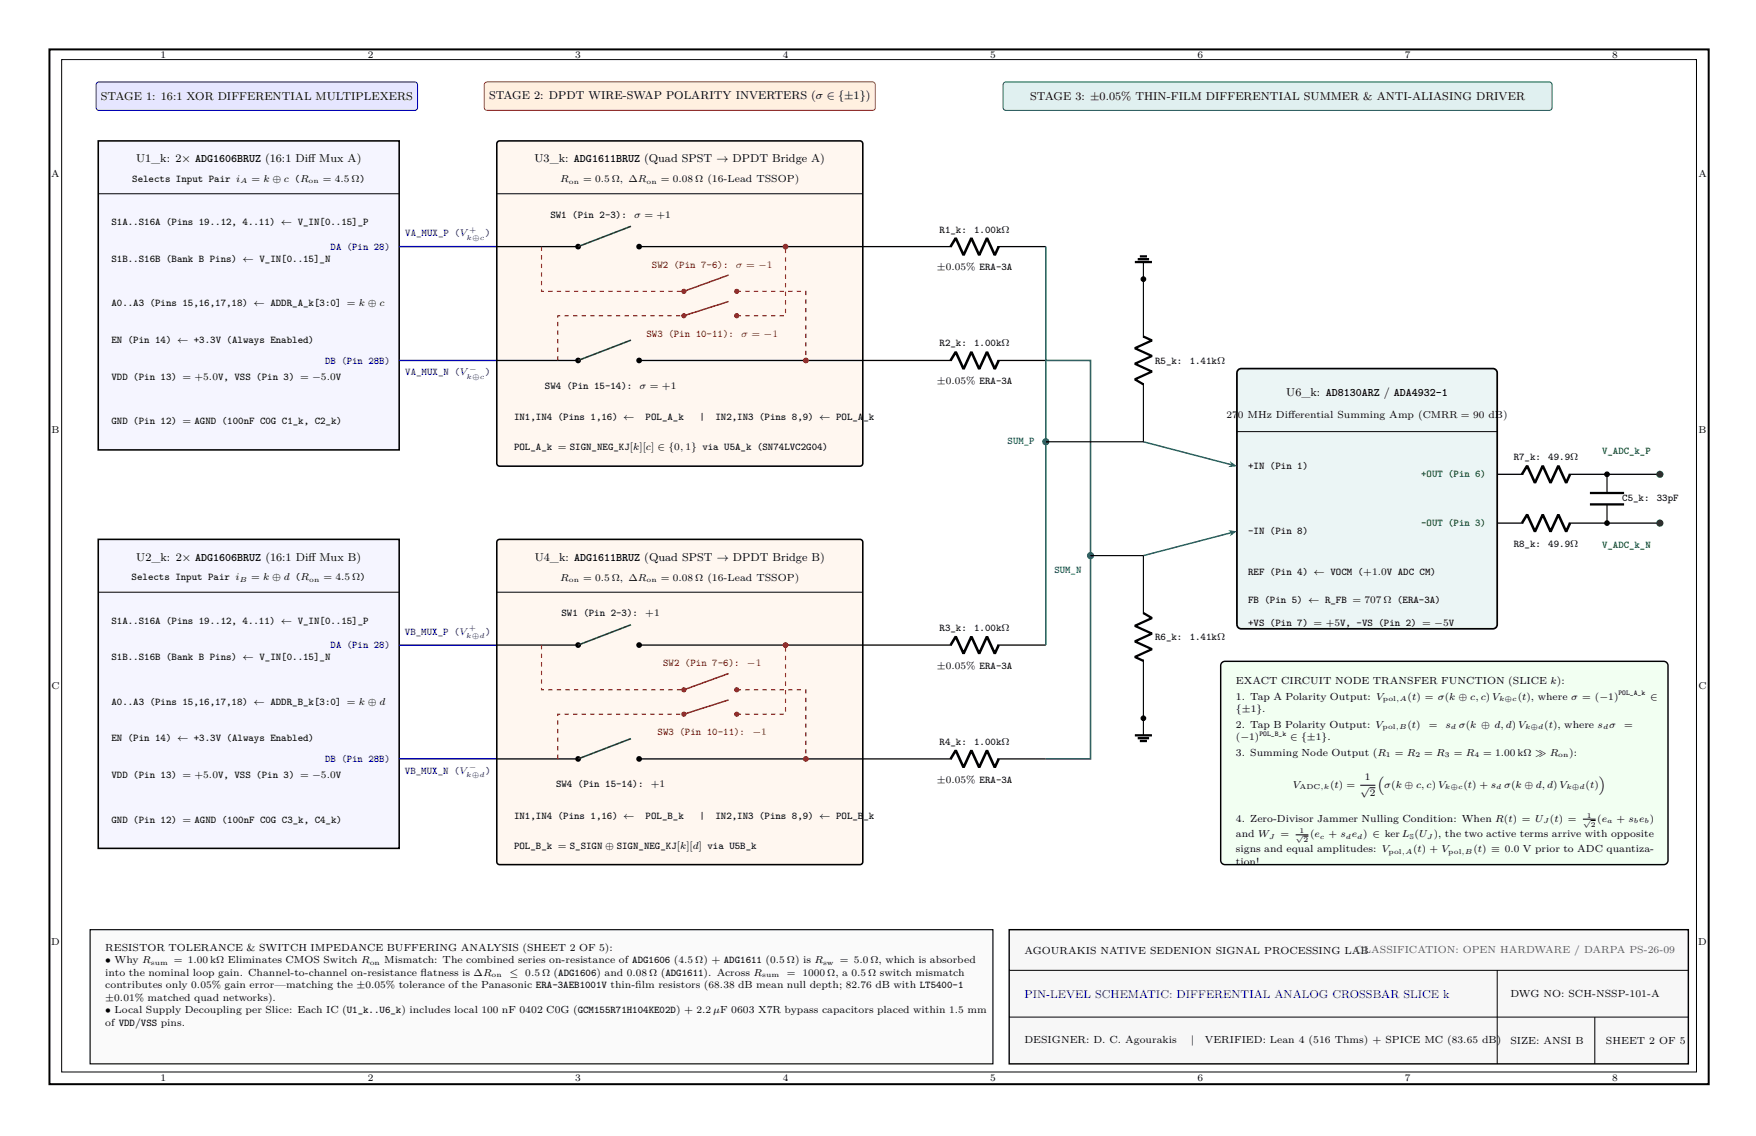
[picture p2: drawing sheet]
<svg xmlns="http://www.w3.org/2000/svg" width="432mm" height="279mm" viewBox="0 0 432 279" stroke-linecap="round" stroke-linejoin="round" font-family="sans-serif">
<defs><g id="words">
<g font-size="2.8">
<text x="24.8" y="24.6">STAGE 1: 16:1 XOR DIFFERENTIAL MULTIPLEXERS</text>
<text x="120.3" y="24.4">STAGE 2: DPDT WIRE-SWAP POLARITY INVERTERS (σ ∈ {±1})</text>
<text x="253.3" y="24.6">STAGE 3: ±0.05% THIN-FILM DIFFERENTIAL SUMMER &amp; ANTI-ALIASING DRIVER</text>
<text x="33.4" y="39.9">U1_k: 2× ADG1606BRUZ (16:1 Dif</text>
<text x="75.8" y="39.9">f Mux A)</text>
<text x="131.4" y="39.9">U3_k: ADG1611BRUZ (Quad SPST → DPDT Bridge A)</text>
<text x="316.3" y="97.4">U6_k: AD8130ARZ / ADA4932-1</text>
<text x="33.5" y="137.9">U2_k: 2× ADG1606BRUZ (16:1 Dif</text>
<text x="75.8" y="137.9">f Mux B)</text>
<text x="131.5" y="137.9">U4_k: ADG1611BRUZ (Quad SPST → DPDT Bridge B)</text>
</g>
<text font-size="2.8" fill="#0000b3" x="251.9" y="245.4">PIN-LEVEL SCHEMATIC: DIFFERENTIAL ANALOG CROSSBAR SLICE k</text>
<g font-size="2.5">
<text x="39.5" y="14.3">1</text>
<text x="90.5" y="14.3">2</text>
<text x="141.5" y="14.2">3</text>
<text x="192.5" y="14.3">4</text>
<text x="243.5" y="14.2">5</text>
<text x="294.5" y="14.2">6</text>
<text x="345.5" y="14.3">7</text>
<text x="396.5" y="14.2">8</text>
<text x="12.6" y="43.5">A</text>
<text x="32.5" y="44.8">Selects Input Pair i</text>
<text x="61.8" y="44.8">= k ⊕ c (R</text>
<text x="79.4" y="44.8">= 4.5 Ω)</text>
<text x="137.8" y="44.8">R</text>
<text x="143.4" y="44.8">= 0.5 Ω, ∆R</text>
<text x="162.5" y="44.8">= 0.08 Ω (16-Lead TSSOP)</text>
<text x="417.6" y="43.5">A</text>
<text x="135.3" y="53.6">SW1 (Pin 2-3):</text>
<text x="155.9" y="53.6">σ = +1</text>
<text x="27.4" y="55.4">S1A..S16A (Pins 19..12, 4..11) ← V_IN[0..15]_P</text>
<text x="231" y="57.2">R1_k:</text>
<text x="239.6" y="57.2">1.00kΩ</text>
<text x="27.4" y="64.4">S1B..S16B (Bank B Pins) ← V_IN[0..15]_N</text>
<text x="230.4" y="66.5">±0.05% ERA-3A</text>
<text x="27.4" y="75.4">A0..A3 (Pins 15,16,17,18) ← ADDR_A_k[3:0] = k ⊕ c</text>
<text x="27.4" y="84.2">EN (Pin 14) ← +3.3V (Always Enabled)</text>
<text x="231" y="85.2">R2_k:</text>
<text x="239.6" y="85.2">1.00kΩ</text>
<text x="284" y="89.4">R5_k:</text>
<text x="292.6" y="89.4">1.41kΩ</text>
<text x="27.4" y="93.4">VDD (Pin 13) = +5.0V, VSS (Pin 3) = −5.0V</text>
<text x="134" y="95.7">SW4 (Pin 15-14):</text>
<text x="157.3" y="95.7">σ = +1</text>
<text x="230.4" y="94.5">±0.05% ERA-3A</text>
<text x="12.7" y="106.5">B</text>
<text x="27.4" y="104.4">GND (Pin 12) = AGND (100nF C0G C1_k, C2_k)</text>
<text x="126.4" y="103.4">IN1,IN4 (Pins 1,16) ←</text>
<text x="158.8" y="103.4">POL_A_k</text>
<text x="172" y="103.4">|</text>
<text x="175.9" y="103.4">IN2,IN3 (Pins 8,9) ← POL_A_k</text>
<text x="301.6" y="102.8">270 MHz Dif</text>
<text x="316.8" y="102.8">ferential Summing Amp (CMRR = 90 dB)</text>
<text x="417.7" y="106.5">B</text>
<text x="126.4" y="110.8">POL_A_k = SIGN_NEG_KJ[k][c] ∈ {0, 1} via U5A_k (SN74LVC2G04)</text>
<text x="372.2" y="113.2">R7_k:</text>
<text x="380.7" y="113.2">49.9Ω</text>
<text x="306.9" y="115.4">+IN (Pin 1)</text>
<text x="398.9" y="123.2">C5_k:</text>
<text x="407.4" y="123.2">33pF</text>
<text x="306.9" y="131.4">-IN (Pin 8)</text>
<text x="372.2" y="134.5">R8_k:</text>
<text x="380.7" y="134.5">49.9Ω</text>
<text x="32.4" y="142.8">Selects Input Pair i</text>
<text x="61.8" y="142.8">= k ⊕ d (R</text>
<text x="79.5" y="142.8">= 4.5 Ω)</text>
<text x="137.8" y="142.8">R</text>
<text x="143.4" y="142.8">= 0.5 Ω, ∆R</text>
<text x="162.5" y="142.8">= 0.08 Ω (16-Lead TSSOP)</text>
<text x="306.9" y="141.4">REF (Pin 4) ← VOCM (+1.0V ADC CM)</text>
<text x="306.9" y="148.4">FB (Pin 5) ← R_FB = 707 Ω (ERA-3A)</text>
<text x="27.4" y="153.4">S1A..S16A (Pins 19..12, 4..11) ← V_IN[0..15]_P</text>
<text x="138.1" y="151.6">SW1 (Pin 2-3):</text>
<text x="158.7" y="151.6">+1</text>
<text x="231" y="155.2">R3_k:</text>
<text x="239.6" y="155.2">1.00kΩ</text>
<text x="306.9" y="153.9">+VS (Pin 7) = +5V, -VS (Pin 2) = −5V</text>
<text x="284" y="157.4">R6_k:</text>
<text x="292.6" y="157.4">1.41kΩ</text>
<text x="27.4" y="162.4">S1B..S16B (Bank B Pins) ← V_IN[0..15]_N</text>
<text x="230.4" y="164.5">±0.05% ERA-3A</text>
<text x="12.7" y="169.5">C</text>
<text x="27.4" y="173.4">A0..A3 (Pins 15,16,17,18) ← ADDR_B_k[3:0] = k ⊕ d</text>
<text x="303.9" y="168.3">EXACT CIRCUIT NODE TRANSFER FUNCTION (SLICE k):</text>
<text x="303.9" y="172.1">1. Tap A Polarity Output: V</text>
<text x="346.1" y="172.1">(t) = σ(k ⊕ c, c) V</text>
<text x="373.2" y="172.1">(t), where σ = (−1)</text>
<text x="405.7" y="172.1">∈</text>
<text x="417.7" y="169.5">C</text>
<text x="303.9" y="175.2">{±1}.</text>
<text x="303.9" y="179">2. Tap B Polarity Output: V</text>
<text x="346.1" y="179">(t)</text>
<text x="351.3" y="179">=</text>
<text x="355.5" y="179">s</text>
<text x="358.7" y="179">σ(k ⊕ d, d) V</text>
<text x="379.7" y="179">(t), where s σ</text>
<text x="399.4" y="179">=</text>
<text x="27.4" y="182.2">EN (Pin 14) ← +3.3V (Always Enabled)</text>
<text x="231" y="183.2">R4_k:</text>
<text x="239.6" y="183.2">1.00kΩ</text>
<text x="303.9" y="182.1">(−1)</text>
<text x="303.9" y="185.9">3. Summing Node Output (R</text>
<text x="317.3" y="182.1">∈ {±1}.</text>
<text x="343" y="185.9">= R</text>
<text x="350.2" y="185.9">= R</text>
<text x="357.5" y="185.9">= R</text>
<text x="364.7" y="185.9">= 1.00 kΩ ≫ R</text>
<text x="385.9" y="185.9">):</text>
<text x="27.4" y="191.4">VDD (Pin 13) = +5.0V, VSS (Pin 3) = −5.0V</text>
<text x="335.6" y="192">1</text>
<text x="338.6" y="191">(</text>
<text x="393.2" y="191">)</text>
<text x="136.7" y="193.7">SW4 (Pin 15-14):</text>
<text x="160" y="193.7">+1</text>
<text x="230.4" y="192.5">±0.05% ERA-3A</text>
<text x="317.9" y="193.8">V</text>
<text x="327.1" y="193.8">(t) = √</text>
<text x="336.8" y="195.8">2</text>
<text x="340.4" y="193.8">σ(k ⊕ c, c) V</text>
<text x="359.9" y="193.8">(t) + s</text>
<text x="369.8" y="193.8">σ(k ⊕ d, d) V</text>
<text x="389.9" y="193.8">(t)</text>
<text x="27.4" y="202.4">GND (Pin 12) = AGND (100nF C0G C3_k, C4_k)</text>
<text x="126.4" y="201.4">IN1,IN4 (Pins 1,16) ←</text>
<text x="158.8" y="201.4">POL_B_k</text>
<text x="172" y="201.4">|</text>
<text x="175.9" y="201.4">IN2,IN3 (Pins 8,9) ← POL_B_k</text>
<text x="303.9" y="202.1">4. Zero-Divisor Jammer Nulling Condition: When R(t) = U (t) =</text>
<text x="392.8" y="202.1">(e</text>
<text x="397.5" y="202.1">+ s e )</text>
<text x="126.4" y="208.8">POL_B_k = S_SIGN ⊕ SIGN_NEG_KJ[k][d] via U5B_k</text>
<text x="303.9" y="205.9">and W</text>
<text x="303.9" y="209.6">signs and equal amplitudes: V</text>
<text x="314.9" y="205.9">=</text>
<text x="322.1" y="205.9">(e</text>
<text x="326.7" y="205.9">+ s e ) ∈ ker L (U ), the two active terms arrive with opposite</text>
<text x="347.5" y="209.6">(t) + V</text>
<text x="362.3" y="209.6">(t) ≡ 0.0 V prior to ADC quantiza-</text>
<text x="303.9" y="212.7">tion!</text>
<text x="12.6" y="232.5">D</text>
<text x="25.9" y="233.8">RESISTOR TOLERANCE &amp; SWITCH IMPEDANCE BUFFERING ANALYSIS (SHEET 2 OF 5):</text>
<text x="417.6" y="232.5">D</text>
<text x="25.9" y="236.9">• Why R</text>
<text x="25.9" y="240">into the nominal loop gain. Channel-to-channel on-resistance f</text>
<text x="42.7" y="236.9">= 1.00 kΩ Eliminates CMOS Switch R</text>
<text x="94.5" y="236.9">Mismatch: The combined series on-resistance of ADG1606 (4.5 Ω) + ADG1611 (0.5 Ω) is R</text>
<text x="103.4" y="240">latness is ∆R</text>
<text x="125.3" y="240">≤ 0.5 Ω (ADG1606) and 0.08 Ω (ADG1611). Across R</text>
<text x="193.5" y="240">= 1000 Ω, a 0.5 Ω switch mismatch</text>
<text x="206.5" y="236.9">= 5.0 Ω, which is absorbed</text>
<text x="251.9" y="234.5">AGOURAKIS NATIVE SEDENION SIGNAL PROCESSING LAB</text>
<text x="25.9" y="243.1">contributes only 0.05% gain error—matching the ±0.05% tolerance of the Panasonic ERA-3AEB1001V thin-f</text>
<text x="156.2" y="243.1">ilm resistors (68.38 dB mean null depth; 82.76 dB with LT5400-1</text>
<text x="371.4" y="245.3">DWG NO: SCH-NSSP-101-A</text>
<text x="25.9" y="246.2">±0.01% matched quad networks).</text>
<text x="25.9" y="249.3">• Local Supply Decoupling per Slice: Each IC (U1_k..U6_k) includes local 100 nF 0402 C0G (GCM155R71H104KE02D) + 2.2 µF 0603 X7R bypass capacitors placed within 1.5 mm</text>
<text x="25.9" y="252.4">of VDD/VSS pins.</text>
<text x="251.9" y="256.5">DESIGNER: D. C. Agourakis</text>
<text x="292.9" y="256.5">|</text>
<text x="296.2" y="256.5">VERIFIED: Lean 4 (516 Thms) + SPICE MC (83.65 dB)</text>
<text x="371.4" y="256.7">SIZE: ANSI B</text>
<text x="394.9" y="256.7">SHEET 2 OF 5</text>
<text x="39.5" y="266">1</text>
<text x="90.5" y="266">2</text>
<text x="141.5" y="265.9">3</text>
<text x="192.5" y="266">4</text>
<text x="243.5" y="265.9">5</text>
<text x="294.5" y="265.9">6</text>
<text x="345.5" y="266">7</text>
<text x="396.5" y="265.9">8</text>
</g>
<g font-size="2.5" fill="#0000b3">
<text x="99.6" y="58.2">VA_MUX_P (V</text>
<text x="119.3" y="58.2">)</text>
<text x="81.3" y="61.4">DA (Pin 28)</text>
<text x="80" y="89.4">DB (Pin 28B)</text>
<text x="99.6" y="92.3">VA_MUX_N (V</text>
<text x="119.3" y="92.3">)</text>
<text x="81.3" y="159.4">DA (Pin 28)</text>
<text x="99.6" y="156.2">VB_MUX_P (V</text>
<text x="119.4" y="156.2">)</text>
<text x="80" y="187.4">DB (Pin 28B)</text>
<text x="99.6" y="190.3">VB_MUX_N (V</text>
<text x="119.4" y="190.3">)</text>
</g>
<g font-size="2.5" fill="#bf0000">
<text x="160.3" y="65.9">SW2 (Pin 7-6):</text>
<text x="180.9" y="65.9">σ = −1</text>
<text x="159" y="82.9">SW3 (Pin 10-11):</text>
<text x="182.3" y="82.9">σ = −1</text>
<text x="163.1" y="163.9">SW2 (Pin 7-6):</text>
<text x="183.7" y="163.9">−1</text>
<text x="161.7" y="180.9">SW3 (Pin 10-11):</text>
<text x="185" y="180.9">−1</text>
</g>
<g font-size="2.5" fill="#005959">
<text x="247.8" y="109.2">SUM_P</text>
<text x="259.3" y="141">SUM_N</text>
</g>
<g font-size="2.5" fill="#007300">
<text x="394" y="111.7">V_ADC_k_P</text>
<text x="394" y="134.7">V_ADC_k_N</text>
</g>
<g font-size="2.5" fill="#008000">
<text x="349.5" y="117.4">+OUT (Pin 6)</text>
<text x="349.5" y="129.4">-OUT (Pin 3)</text>
</g>
<text font-size="2.5" fill="#595959" x="333.3" y="234.3">CLASSIFICATION: OPEN HARDWARE / DARPA PS-26-09</text>
<g font-size="1.8">
<text x="59" y="45.1">A</text>
<text x="75.9" y="45.1">on</text>
<text x="139.9" y="45.1">on</text>
<text x="159" y="45.1">on</text>
<text x="58.9" y="143.1">B</text>
<text x="76" y="143.1">on</text>
<text x="139.9" y="143.1">on</text>
<text x="159" y="143.1">on</text>
<text x="340" y="172.5">pol,A</text>
<text x="368.6" y="172.5">k⊕c</text>
<text x="398" y="171">POL_A_k</text>
<text x="339.9" y="179.4">pol,B</text>
<text x="356.8" y="179.4">d</text>
<text x="375" y="179.4">k⊕d</text>
<text x="394.2" y="179.4">d</text>
<text x="309.7" y="181">POL_B_k</text>
<text x="340.8" y="186.2">1</text>
<text x="348.1" y="186.2">2</text>
<text x="355.3" y="186.2">3</text>
<text x="362.5" y="186.2">4</text>
<text x="383.2" y="186.2">on</text>
<text x="319.5" y="194.1">ADC,k</text>
<text x="355.3" y="194.1">k⊕c</text>
<text x="367.9" y="194.1">d</text>
<text x="385.2" y="194.1">k⊕d</text>
<text x="379.4" y="202.4">J</text>
<text x="389.2" y="201.9">√</text>
<text x="390.2" y="201.1">1</text>
<text x="391.2" y="203.3">2</text>
<text x="395.2" y="202.4">a</text>
<text x="401.8" y="202.5">b</text>
<text x="404.4" y="202.5">b</text>
<text x="312" y="206.3">J</text>
<text x="318.6" y="205.7">√</text>
<text x="319.6" y="205">1</text>
<text x="320.5" y="207.2">2</text>
<text x="324.6" y="206.3">c</text>
<text x="330.9" y="206.3">d</text>
<text x="333.8" y="206.3">d</text>
<text x="341.4" y="209.9">pol,A</text>
<text x="346.7" y="206.3">S</text>
<text x="350.8" y="206.3">J</text>
<text x="356.1" y="209.9">pol,B</text>
<text x="37.1" y="237.2">sum</text>
<text x="90.9" y="237.2">on</text>
<text x="202.4" y="237.2">sw</text>
<text x="120.9" y="240.3">on</text>
<text x="187.4" y="240.3">sum</text>
</g>
<g font-size="1.8" fill="#0000b3">
<text x="114.7" y="59">k⊕c</text>
<text x="115.4" y="57">+</text>
<text x="114.7" y="93.2">k⊕c</text>
<text x="115.4" y="91.2">−</text>
<text x="115.3" y="155">+</text>
<text x="114.7" y="157">k⊕d</text>
<text x="114.7" y="191.2">k⊕d</text>
<text x="115.3" y="189.2">−</text>
</g>
</g></defs>
<path d="M12.2 12.2h408v254.5h-408z" fill="none" stroke="#000" stroke-width=".49"/>
<path d="M15.2 14.7h402v249h-402z" fill="none" stroke="#000" stroke-width=".25"/>
<path d="M248.2 228.7h167v33h-167z" fill="#f7f7f7" stroke="#000" stroke-width=".35"/>
<path d="M248.2 238.7h167M368.2 238.7v23M248.2 250.2h167M392.2 250.2v11.5" fill="none" stroke="#000" stroke-width=".25"/>
<path d="M23.8 20.4l.5-.2h77.7a.7 .7 0 0 1 .7 .7v5.6a.7 .7 0 0 1-.7 .7h-77.7a.7 .7 0 0 1-.7-.7v-5.6z" fill="#e6e6ff" stroke="#009" stroke-width=".25"/>
<path d="M119.3 20.4l.5-.2h94.7a.7 .7 0 0 1 .7 .7v5.6a.7 .7 0 0 1-.7 .7h-94.7a.7 .7 0 0 1-.7-.7v-5.6z" fill="#fff0e0" stroke="#b35900" stroke-width=".25"/>
<path d="M246.9 20.4l.5-.2h133.6a.7 .7 0 0 1 .7 .7v5.6a.7 .7 0 0 1-.7 .7h-133.6a.7 .7 0 0 1-.7-.7v-5.6z" fill="#e0f0f0" stroke="#005959" stroke-width=".25"/>
<path d="M24.2 34.7h74v76h-74z" fill="#f5f5ff" stroke="#000" stroke-width=".39"/>
<path d="M24.2 47.7h74" fill="none" stroke="#000" stroke-width=".25"/>
<path d="M98.2 60.7h24M98.2 88.7h24" fill="none" stroke="#0000b3" stroke-width=".35"/>
<path d="M122.4 34.9l.5-.2h88.6a.7 .7 0 0 1 .7 .7v78.6a.7 .7 0 0 1-.7 .7h-88.6a.7 .7 0 0 1-.7-.7v-78.6z" fill="#fff7f0" stroke="#000" stroke-width=".39"/>
<path d="M122.2 47.7h90" fill="none" stroke="#000" stroke-width=".25"/>
<path d="M122.2 60.7h20M157.2 60.7h55M122.2 88.7h20M157.2 88.7h55" fill="none" stroke="#000" stroke-width=".32"/>
<g fill="#000">
<circle cx="142.2" cy="60.7" r=".7"/>
<circle cx="157.2" cy="60.7" r=".7"/>
<circle cx="142.2" cy="88.7" r=".7"/>
<circle cx="157.2" cy="88.7" r=".7"/>
</g>
<path d="M155.2 55.7l-13 5M155.2 83.7l-13 5" fill="none" stroke="#008000" stroke-width=".39"/>
<path d="M133.2 60.7v11h35" fill="none" stroke="#bf0000" stroke-width=".28" stroke-dasharray="1.1 1.1" stroke-linecap="butt"/>
<circle cx="168.2" cy="71.7" r=".63" fill="#bf0000"/>
<path d="M179.2 67.7l-11 4" fill="none" stroke="#bf0000" stroke-width=".35"/>
<circle cx="181.2" cy="71.7" r=".63" fill="#bf0000"/>
<path d="M181.2 71.7h17v17" fill="none" stroke="#bf0000" stroke-width=".28" stroke-dasharray="1.1 1.1" stroke-linecap="butt"/>
<circle cx="198.2" cy="88.7" r=".7" fill="#bf0000"/>
<path d="M137.2 88.7v-11h31" fill="none" stroke="#bf0000" stroke-width=".28" stroke-dasharray="1.1 1.1" stroke-linecap="butt"/>
<circle cx="168.2" cy="77.7" r=".63" fill="#bf0000"/>
<path d="M179.2 74.2l-11 3.5" fill="none" stroke="#bf0000" stroke-width=".35"/>
<circle cx="181.2" cy="77.7" r=".63" fill="#bf0000"/>
<path d="M181.2 77.7h12v-17" fill="none" stroke="#bf0000" stroke-width=".28" stroke-dasharray="1.1 1.1" stroke-linecap="butt"/>
<circle cx="193.2" cy="60.7" r=".7" fill="#bf0000"/>
<path d="M24.2 132.7h74v76h-74z" fill="#f5f5ff" stroke="#000" stroke-width=".39"/>
<path d="M24.2 145.7h74" fill="none" stroke="#000" stroke-width=".25"/>
<path d="M98.2 158.7h24M98.2 186.7h24" fill="none" stroke="#0000b3" stroke-width=".35"/>
<path d="M122.4 132.9l.5-.2h88.6a.7 .7 0 0 1 .7 .7v78.6a.7 .7 0 0 1-.7 .7h-88.6a.7 .7 0 0 1-.7-.7v-78.6z" fill="#fff7f0" stroke="#000" stroke-width=".39"/>
<path d="M122.2 145.7h90" fill="none" stroke="#000" stroke-width=".25"/>
<path d="M122.2 158.7h20M157.2 158.7h55M122.2 186.7h20M157.2 186.7h55" fill="none" stroke="#000" stroke-width=".32"/>
<g fill="#000">
<circle cx="142.2" cy="158.7" r=".7"/>
<circle cx="157.2" cy="158.7" r=".7"/>
<circle cx="142.2" cy="186.7" r=".7"/>
<circle cx="157.2" cy="186.7" r=".7"/>
</g>
<path d="M155.2 153.7l-13 5M155.2 181.7l-13 5" fill="none" stroke="#008000" stroke-width=".39"/>
<path d="M133.2 158.7v11h35" fill="none" stroke="#bf0000" stroke-width=".28" stroke-dasharray="1.1 1.1" stroke-linecap="butt"/>
<circle cx="168.2" cy="169.7" r=".63" fill="#bf0000"/>
<path d="M179.2 165.7l-11 4" fill="none" stroke="#bf0000" stroke-width=".35"/>
<circle cx="181.2" cy="169.7" r=".63" fill="#bf0000"/>
<path d="M181.2 169.7h17v17" fill="none" stroke="#bf0000" stroke-width=".28" stroke-dasharray="1.1 1.1" stroke-linecap="butt"/>
<circle cx="198.2" cy="186.7" r=".7" fill="#bf0000"/>
<path d="M137.2 186.7v-11h31" fill="none" stroke="#bf0000" stroke-width=".28" stroke-dasharray="1.1 1.1" stroke-linecap="butt"/>
<circle cx="168.2" cy="175.7" r=".63" fill="#bf0000"/>
<path d="M179.2 172.2l-11 3.5" fill="none" stroke="#bf0000" stroke-width=".35"/>
<circle cx="181.2" cy="175.7" r=".63" fill="#bf0000"/>
<path d="M181.2 175.7h12v-17" fill="none" stroke="#bf0000" stroke-width=".28" stroke-dasharray="1.1 1.1" stroke-linecap="butt"/>
<circle cx="193.2" cy="158.7" r=".7" fill="#bf0000"/>
<path d="M212.2 60.7h21.9M245.3 60.7h11.9M212.2 88.7h21.9M257.2 88.7h-11.9M212.2 158.7h21.9M245.3 158.7h11.9M212.2 186.7h21.9M245.3 186.7h11.9" fill="none" stroke="#000" stroke-width=".32"/>
<path d="M233.7 60.7l1.3-2.1 1.9 4.2 2-4.2 1.9 4.2 1.9-4.2 1.9 4.2 1-2.1M233.7 88.7l1.3-2.1 1.9 4.2 2-4.2 1.9 4.2 1.9-4.2 1.9 4.2 1-2.1M233.7 158.7l1.3-2.1 1.9 4.2 2-4.2 1.9 4.2 1.9-4.2 1.9 4.2 1-2.1M233.7 186.7l1.3-2.1 1.9 4.2 2-4.2 1.9 4.2 1.9-4.2 1.9 4.2 1-2.1" fill="none" stroke="#000" stroke-width=".63" stroke-linecap="butt"/>
<path d="M257.2 60.7v98" fill="none" stroke="#006060" stroke-width=".39"/>
<circle cx="257.2" cy="108.7" r=".88" fill="#006060"/>
<path d="M257.2 88.7h11v98h-11" fill="none" stroke="#006060" stroke-width=".39"/>
<circle cx="268.2" cy="136.7" r=".88" fill="#006060"/>
<path d="M281.2 64.5v18.6M281.2 94.3v14.4h-24M268.2 136.7h13v14.4M281.2 162.3v18.6" fill="none" stroke="#000" stroke-width=".28"/>
<path d="M279.1 64.5h4.2M279.8 63.8h2.8M280.3 63.1h1.7M281.2 82.8l2.1 .9-4.2 1.9 4.2 2-4.2 1.9 4.2 1.9-4.2 1.9 2.1 1.2M281.2 150.8l2.1 1.2-4.2 1.9 4.2 1.9-4.2 2 4.2 1.9-4.2 1.9 2.1 .9M279.1 180.9h4.2M279.8 181.6h2.8M280.3 182.3h1.7" fill="none" stroke="#000" stroke-width=".56"/>
<g fill="#000" stroke="#000" stroke-width=".28">
<circle cx="281.2" cy="68.7" r=".56"/>
<circle cx="281.2" cy="176.7" r=".56"/>
</g>
<path d="M304.4 91.1l.8-.4h61.9a1.05 1.05 0 0 1 1.1 1v61.9a1.05 1.05 0 0 1-1.1 1.1h-61.9a1.05 1.05 0 0 1-1-1.1v-61.9z" fill="#ebf5f5" stroke="#000" stroke-width=".42"/>
<path d="M304.2 106.2h64" fill="none" stroke="#000" stroke-width=".25"/>
<path d="M281.2 108.7l21.8 5.6M303 131l-21.8 5.7" fill="none" stroke="#006060" stroke-width=".35"/>
<g fill="#006060" stroke="#006060" stroke-width=".34">
<path d="M302.8 113.9l.9 .6-1 .1 .4-.2z"/>
<path d="M302.7 130.7l1 .1-.9 .6 .3-.5z"/>
</g>
<path d="M368.2 116.7h6.4M385.8 116.7h22.4M368.2 128.7h6.4M385.8 128.7h22.4" fill="none" stroke="#000" stroke-width=".32"/>
<path d="M374.2 116.7l1.3-2.1 1.9 4.2 2-4.2 1.9 4.2 1.9-4.2 1.9 4.2 1-2.1M374.2 128.7l1.3-2.1 1.9 4.2 2-4.2 1.9 4.2 1.9-4.2 1.9 4.2 1-2.1" fill="none" stroke="#000" stroke-width=".63" stroke-linecap="butt"/>
<path d="M395.2 116.7v4.6M395.2 124.1v4.6" fill="none" stroke="#000" stroke-width=".28"/>
<path d="M391 121.3h8.4M391 124.1h8.4" fill="none" stroke="#000" stroke-width=".56"/>
<g fill="#000" stroke="#000" stroke-width=".28">
<circle cx="395.2" cy="116.7" r=".56"/>
<circle cx="395.2" cy="128.7" r=".56"/>
</g>
<g fill="#008000">
<circle cx="408.2" cy="116.7" r=".88"/>
<circle cx="408.2" cy="128.7" r=".88"/>
</g>
<path d="M300.4 163.1l.8-.4h107.9a1.05 1.05 0 0 1 1.1 1v47.9a1.05 1.05 0 0 1-1.1 1.1h-107.9a1.05 1.05 0 0 1-1-1.1v-47.9z" fill="#f2fff2" stroke="#000" stroke-width=".35"/>
<path d="M334.5 193.1h3.7M336.8 193.7h1.4M318.6 205.3h3.1M320.5 205.7h1.2M389.2 201.5h3.2M391.2 201.8h1.2" fill="none" stroke="#000" stroke-width=".25"/>
<path d="M22.2 228.7h222v33h-222z" fill="#fafafa" stroke="#000" stroke-width=".28"/>
<use href="#words"/>
</svg>
